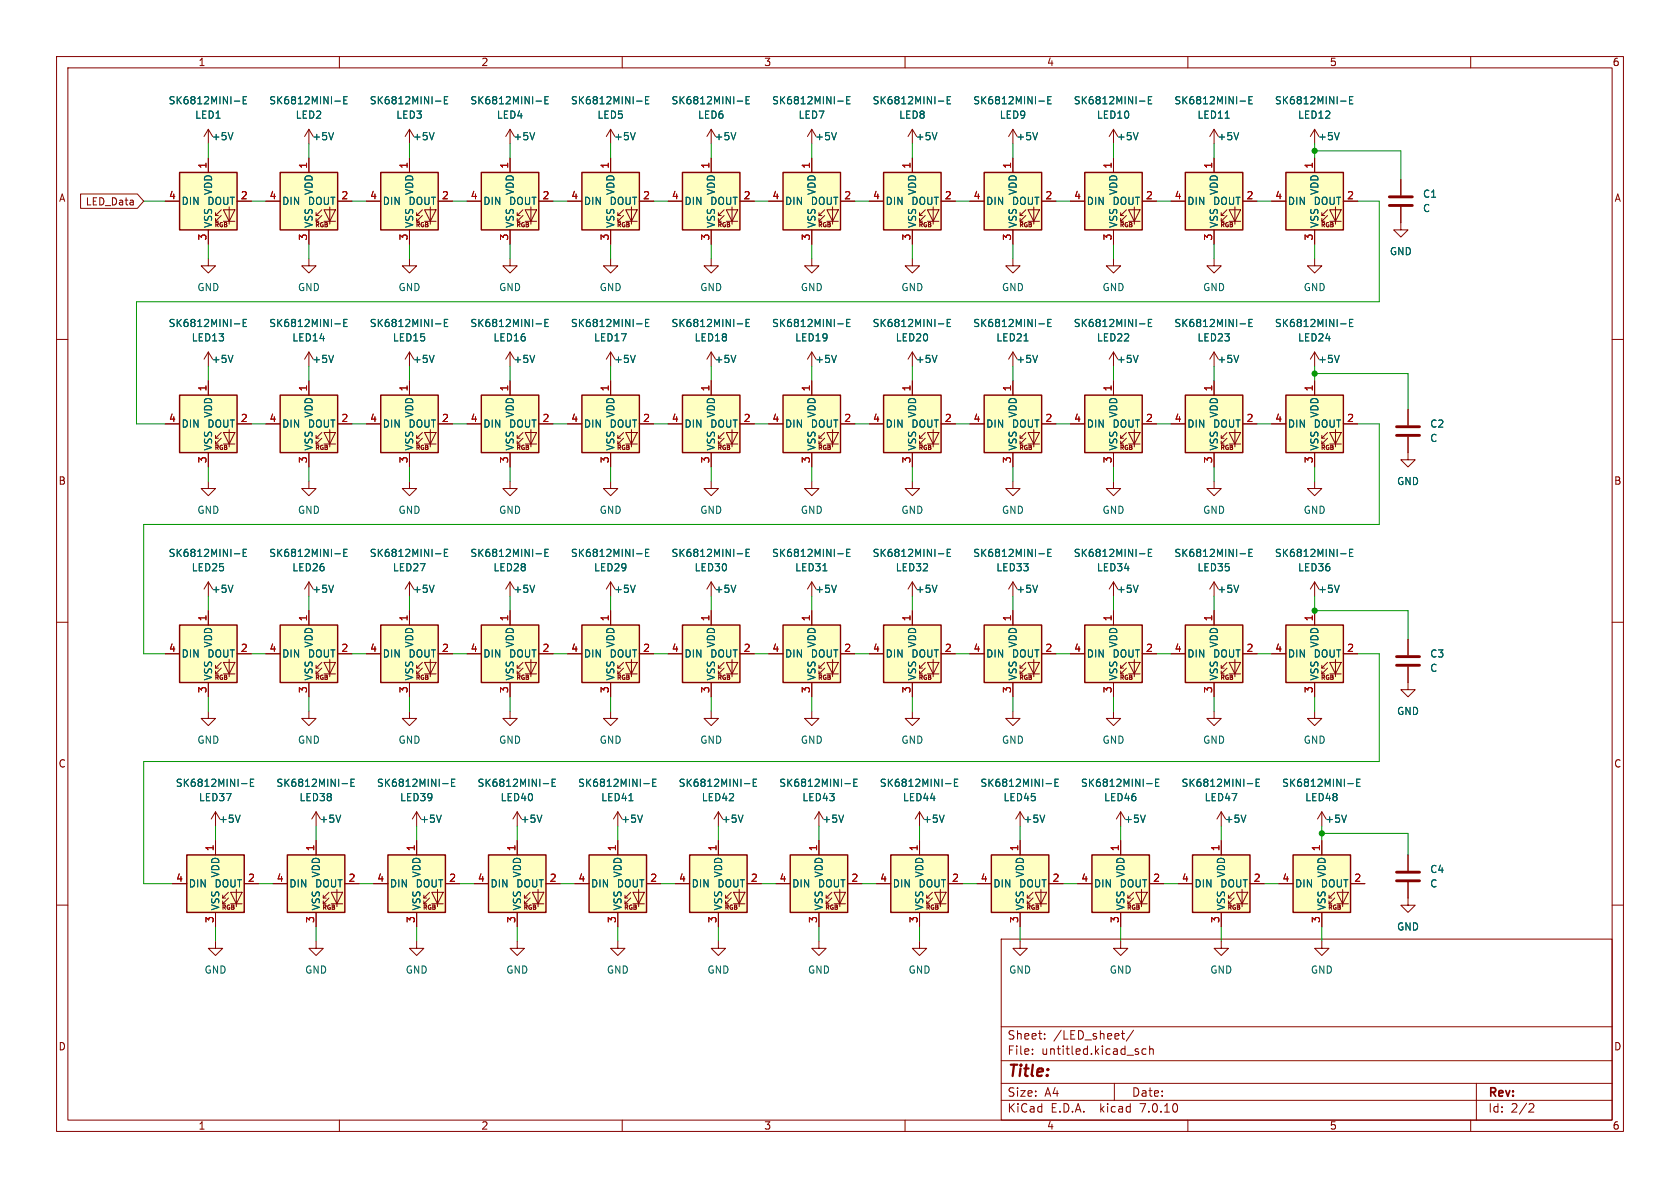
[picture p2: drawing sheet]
<svg xmlns="http://www.w3.org/2000/svg" width="297mm" height="210mm" viewBox="0 0 297 210" stroke-linecap="round" stroke-linejoin="round" font-family="sans-serif">
<defs><g id="words">
<text font-size="2.8" fill="#840000" x="178" y="190.9">Title:</text>
<g font-size="2.1" fill="#840000">
<text x="178" y="184">Sheet:</text>
<text x="186.2" y="184">/LED_sheet/</text>
<text x="178" y="186.7">File:</text>
<text x="184.1" y="186.7">untitled.kicad_sch</text>
<text x="178" y="196.9">KiCad</text>
<text x="178" y="194.1">Size:</text>
<text x="184.7" y="194.1">A4</text>
<text x="185.7" y="196.9">E.D.A.</text>
<text x="194.6" y="196.9">kicad</text>
<text x="200" y="194.1">Date:</text>
<text x="201.8" y="196.9">7.0.10</text>
<text x="263" y="194.3">Rev:</text>
<text x="263" y="196.9">Id:</text>
<text x="267.1" y="196.9">2/2</text>
</g>
<g font-size="1.8" fill="#840000">
<text x="35" y="11.9">1</text>
<text x="85" y="11.9">2</text>
<text x="135" y="11.9">3</text>
<text x="185" y="11.9">4</text>
<text x="235" y="11.9">5</text>
<text x="285" y="11.9">6</text>
<text x="10.3" y="35.9">A</text>
<text x="285.3" y="35.9">A</text>
<text x="15.1" y="36.5">LED_Data</text>
<text x="10.3" y="85.9">B</text>
<text x="285.3" y="85.9">B</text>
<text x="10.3" y="135.9">C</text>
<text x="285.3" y="135.9">C</text>
<text x="10.3" y="185.9">D</text>
<text x="285.3" y="185.9">D</text>
<text x="35" y="199.9">1</text>
<text x="85" y="199.9">2</text>
<text x="135" y="199.9">3</text>
<text x="185" y="199.9">4</text>
<text x="235" y="199.9">5</text>
<text x="285" y="199.9">6</text>
</g>
<g font-size="1.8" fill="#006464">
<text x="29.7" y="18.6">SK6812MINI-E</text>
<text x="34.4" y="21.2">LED1</text>
<text x="47.5" y="18.6">SK6812MINI-E</text>
<text x="52.2" y="21.2">LED2</text>
<text x="65.3" y="18.6">SK6812MINI-E</text>
<text x="70" y="21.2">LED3</text>
<text x="83.1" y="18.6">SK6812MINI-E</text>
<text x="87.7" y="21.2">LED4</text>
<text x="100.8" y="18.6">SK6812MINI-E</text>
<text x="105.5" y="21.2">LED5</text>
<text x="118.6" y="18.6">SK6812MINI-E</text>
<text x="123.3" y="21.2">LED6</text>
<text x="136.4" y="18.6">SK6812MINI-E</text>
<text x="141.1" y="21.2">LED7</text>
<text x="154.2" y="18.6">SK6812MINI-E</text>
<text x="158.9" y="21.2">LED8</text>
<text x="172" y="18.6">SK6812MINI-E</text>
<text x="176.6" y="21.2">LED9</text>
<text x="189.7" y="18.6">SK6812MINI-E</text>
<text x="193.8" y="21.2">LED10</text>
<text x="207.5" y="18.6">SK6812MINI-E</text>
<text x="211.6" y="21.2">LED11</text>
<text x="225.3" y="18.6">SK6812MINI-E</text>
<text x="229.4" y="21.2">LED12</text>
<text x="37.3" y="25">+5V</text>
<text x="55.1" y="25">+5V</text>
<text x="72.9" y="25">+5V</text>
<text x="90.7" y="25">+5V</text>
<text x="108.5" y="25">+5V</text>
<text x="126.2" y="25">+5V</text>
<text x="144" y="25">+5V</text>
<text x="161.8" y="25">+5V</text>
<text x="179.6" y="25">+5V</text>
<text x="197.4" y="25">+5V</text>
<text x="215.1" y="25">+5V</text>
<text x="232.9" y="25">+5V</text>
<text x="37.7" y="34.6" transform="rotate(-90 37.7 34.6)">VDD</text>
<text x="55.5" y="34.6" transform="rotate(-90 55.5 34.6)">VDD</text>
<text x="73.3" y="34.6" transform="rotate(-90 73.3 34.6)">VDD</text>
<text x="91" y="34.6" transform="rotate(-90 91 34.6)">VDD</text>
<text x="108.8" y="34.6" transform="rotate(-90 108.8 34.6)">VDD</text>
<text x="126.6" y="34.6" transform="rotate(-90 126.6 34.6)">VDD</text>
<text x="144.4" y="34.6" transform="rotate(-90 144.4 34.6)">VDD</text>
<text x="162.2" y="34.6" transform="rotate(-90 162.2 34.6)">VDD</text>
<text x="179.9" y="34.6" transform="rotate(-90 179.9 34.6)">VDD</text>
<text x="197.7" y="34.6" transform="rotate(-90 197.7 34.6)">VDD</text>
<text x="215.5" y="34.6" transform="rotate(-90 215.5 34.6)">VDD</text>
<text x="233.3" y="34.6" transform="rotate(-90 233.3 34.6)">VDD</text>
<text x="251.5" y="35.2">C1</text>
<text x="32" y="36.4">DIN</text>
<text x="36.6" y="36.4">DOUT</text>
<text x="37.7" y="40.4" transform="rotate(-90 37.7 40.4)">VSS</text>
<text x="49.8" y="36.4">DIN</text>
<text x="54.3" y="36.4">DOUT</text>
<text x="55.5" y="40.4" transform="rotate(-90 55.5 40.4)">VSS</text>
<text x="67.6" y="36.4">DIN</text>
<text x="72.1" y="36.4">DOUT</text>
<text x="73.3" y="40.4" transform="rotate(-90 73.3 40.4)">VSS</text>
<text x="85.3" y="36.4">DIN</text>
<text x="89.9" y="36.4">DOUT</text>
<text x="91" y="40.4" transform="rotate(-90 91 40.4)">VSS</text>
<text x="103.1" y="36.4">DIN</text>
<text x="107.7" y="36.4">DOUT</text>
<text x="108.8" y="40.4" transform="rotate(-90 108.8 40.4)">VSS</text>
<text x="120.9" y="36.4">DIN</text>
<text x="125.5" y="36.4">DOUT</text>
<text x="126.6" y="40.4" transform="rotate(-90 126.6 40.4)">VSS</text>
<text x="138.7" y="36.4">DIN</text>
<text x="143.2" y="36.4">DOUT</text>
<text x="144.4" y="40.4" transform="rotate(-90 144.4 40.4)">VSS</text>
<text x="156.5" y="36.4">DIN</text>
<text x="161" y="36.4">DOUT</text>
<text x="162.2" y="40.4" transform="rotate(-90 162.2 40.4)">VSS</text>
<text x="174.2" y="36.4">DIN</text>
<text x="178.8" y="36.4">DOUT</text>
<text x="179.9" y="40.4" transform="rotate(-90 179.9 40.4)">VSS</text>
<text x="192" y="36.4">DIN</text>
<text x="196.6" y="36.4">DOUT</text>
<text x="197.7" y="40.4" transform="rotate(-90 197.7 40.4)">VSS</text>
<text x="209.8" y="36.4">DIN</text>
<text x="214.4" y="36.4">DOUT</text>
<text x="215.5" y="40.4" transform="rotate(-90 215.5 40.4)">VSS</text>
<text x="227.6" y="36.4">DIN</text>
<text x="232.1" y="36.4">DOUT</text>
<text x="233.3" y="40.4" transform="rotate(-90 233.3 40.4)">VSS</text>
<text x="251.5" y="37.7">C</text>
<text x="245.6" y="45.3">GND</text>
<text x="34.8" y="51.7">GND</text>
<text x="52.6" y="51.7">GND</text>
<text x="70.4" y="51.7">GND</text>
<text x="88.1" y="51.7">GND</text>
<text x="105.9" y="51.7">GND</text>
<text x="123.7" y="51.7">GND</text>
<text x="141.5" y="51.7">GND</text>
<text x="159.3" y="51.7">GND</text>
<text x="177" y="51.7">GND</text>
<text x="194.8" y="51.7">GND</text>
<text x="212.6" y="51.7">GND</text>
<text x="230.4" y="51.7">GND</text>
<text x="29.7" y="58">SK6812MINI-E</text>
<text x="47.5" y="58">SK6812MINI-E</text>
<text x="65.3" y="58">SK6812MINI-E</text>
<text x="83.1" y="58">SK6812MINI-E</text>
<text x="100.8" y="58">SK6812MINI-E</text>
<text x="118.6" y="58">SK6812MINI-E</text>
<text x="136.4" y="58">SK6812MINI-E</text>
<text x="154.2" y="58">SK6812MINI-E</text>
<text x="172" y="58">SK6812MINI-E</text>
<text x="189.7" y="58">SK6812MINI-E</text>
<text x="207.5" y="58">SK6812MINI-E</text>
<text x="225.3" y="58">SK6812MINI-E</text>
<text x="33.8" y="60.6">LED13</text>
<text x="37.3" y="64.4">+5V</text>
<text x="51.6" y="60.6">LED14</text>
<text x="55.1" y="64.4">+5V</text>
<text x="69.4" y="60.6">LED15</text>
<text x="72.9" y="64.4">+5V</text>
<text x="87.1" y="60.6">LED16</text>
<text x="90.7" y="64.4">+5V</text>
<text x="104.9" y="60.6">LED17</text>
<text x="108.5" y="64.4">+5V</text>
<text x="122.7" y="60.6">LED18</text>
<text x="126.2" y="64.4">+5V</text>
<text x="140.5" y="60.6">LED19</text>
<text x="144" y="64.4">+5V</text>
<text x="158.3" y="60.6">LED20</text>
<text x="161.8" y="64.4">+5V</text>
<text x="176" y="60.6">LED21</text>
<text x="179.6" y="64.4">+5V</text>
<text x="193.8" y="60.6">LED22</text>
<text x="197.4" y="64.4">+5V</text>
<text x="211.6" y="60.6">LED23</text>
<text x="215.1" y="64.4">+5V</text>
<text x="229.4" y="60.6">LED24</text>
<text x="232.9" y="64.4">+5V</text>
<text x="32" y="75.8">DIN</text>
<text x="36.6" y="75.8">DOUT</text>
<text x="37.7" y="73.9" transform="rotate(-90 37.7 73.9)">VDD</text>
<text x="49.8" y="75.8">DIN</text>
<text x="54.3" y="75.8">DOUT</text>
<text x="55.5" y="73.9" transform="rotate(-90 55.5 73.9)">VDD</text>
<text x="67.6" y="75.8">DIN</text>
<text x="72.1" y="75.8">DOUT</text>
<text x="73.3" y="73.9" transform="rotate(-90 73.3 73.9)">VDD</text>
<text x="85.3" y="75.8">DIN</text>
<text x="89.9" y="75.8">DOUT</text>
<text x="91" y="73.9" transform="rotate(-90 91 73.9)">VDD</text>
<text x="103.1" y="75.8">DIN</text>
<text x="107.7" y="75.8">DOUT</text>
<text x="108.8" y="73.9" transform="rotate(-90 108.8 73.9)">VDD</text>
<text x="120.9" y="75.8">DIN</text>
<text x="125.5" y="75.8">DOUT</text>
<text x="126.6" y="73.9" transform="rotate(-90 126.6 73.9)">VDD</text>
<text x="138.7" y="75.8">DIN</text>
<text x="143.2" y="75.8">DOUT</text>
<text x="144.4" y="73.9" transform="rotate(-90 144.4 73.9)">VDD</text>
<text x="156.5" y="75.8">DIN</text>
<text x="161" y="75.8">DOUT</text>
<text x="162.2" y="73.9" transform="rotate(-90 162.2 73.9)">VDD</text>
<text x="174.2" y="75.8">DIN</text>
<text x="178.8" y="75.8">DOUT</text>
<text x="179.9" y="73.9" transform="rotate(-90 179.9 73.9)">VDD</text>
<text x="192" y="75.8">DIN</text>
<text x="196.6" y="75.8">DOUT</text>
<text x="197.7" y="73.9" transform="rotate(-90 197.7 73.9)">VDD</text>
<text x="209.8" y="75.8">DIN</text>
<text x="214.4" y="75.8">DOUT</text>
<text x="215.5" y="73.9" transform="rotate(-90 215.5 73.9)">VDD</text>
<text x="227.6" y="75.8">DIN</text>
<text x="232.1" y="75.8">DOUT</text>
<text x="233.3" y="73.9" transform="rotate(-90 233.3 73.9)">VDD</text>
<text x="252.7" y="75.8">C2</text>
<text x="37.7" y="79.8" transform="rotate(-90 37.7 79.8)">VSS</text>
<text x="55.5" y="79.8" transform="rotate(-90 55.5 79.8)">VSS</text>
<text x="73.3" y="79.8" transform="rotate(-90 73.3 79.8)">VSS</text>
<text x="91" y="79.8" transform="rotate(-90 91 79.8)">VSS</text>
<text x="108.8" y="79.8" transform="rotate(-90 108.8 79.8)">VSS</text>
<text x="126.6" y="79.8" transform="rotate(-90 126.6 79.8)">VSS</text>
<text x="144.4" y="79.8" transform="rotate(-90 144.4 79.8)">VSS</text>
<text x="162.2" y="79.8" transform="rotate(-90 162.2 79.8)">VSS</text>
<text x="179.9" y="79.8" transform="rotate(-90 179.9 79.8)">VSS</text>
<text x="197.7" y="79.8" transform="rotate(-90 197.7 79.8)">VSS</text>
<text x="215.5" y="79.8" transform="rotate(-90 215.5 79.8)">VSS</text>
<text x="233.3" y="79.8" transform="rotate(-90 233.3 79.8)">VSS</text>
<text x="252.7" y="78.3">C</text>
<text x="246.9" y="86">GND</text>
<text x="34.8" y="91">GND</text>
<text x="52.6" y="91">GND</text>
<text x="70.4" y="91">GND</text>
<text x="88.1" y="91">GND</text>
<text x="105.9" y="91">GND</text>
<text x="123.7" y="91">GND</text>
<text x="141.5" y="91">GND</text>
<text x="159.3" y="91">GND</text>
<text x="177" y="91">GND</text>
<text x="194.8" y="91">GND</text>
<text x="212.6" y="91">GND</text>
<text x="230.4" y="91">GND</text>
<text x="29.7" y="98.7">SK6812MINI-E</text>
<text x="33.8" y="101.2">LED25</text>
<text x="47.5" y="98.7">SK6812MINI-E</text>
<text x="51.6" y="101.2">LED26</text>
<text x="65.3" y="98.7">SK6812MINI-E</text>
<text x="69.4" y="101.2">LED27</text>
<text x="83.1" y="98.7">SK6812MINI-E</text>
<text x="87.1" y="101.2">LED28</text>
<text x="100.8" y="98.7">SK6812MINI-E</text>
<text x="104.9" y="101.2">LED29</text>
<text x="118.6" y="98.7">SK6812MINI-E</text>
<text x="122.7" y="101.2">LED30</text>
<text x="136.4" y="98.7">SK6812MINI-E</text>
<text x="140.5" y="101.2">LED31</text>
<text x="154.2" y="98.7">SK6812MINI-E</text>
<text x="158.3" y="101.2">LED32</text>
<text x="172" y="98.7">SK6812MINI-E</text>
<text x="176" y="101.2">LED33</text>
<text x="189.7" y="98.7">SK6812MINI-E</text>
<text x="193.8" y="101.2">LED34</text>
<text x="207.5" y="98.7">SK6812MINI-E</text>
<text x="211.6" y="101.2">LED35</text>
<text x="225.3" y="98.7">SK6812MINI-E</text>
<text x="229.4" y="101.2">LED36</text>
<text x="37.3" y="105">+5V</text>
<text x="55.1" y="105">+5V</text>
<text x="72.9" y="105">+5V</text>
<text x="90.7" y="105">+5V</text>
<text x="108.5" y="105">+5V</text>
<text x="126.2" y="105">+5V</text>
<text x="144" y="105">+5V</text>
<text x="161.8" y="105">+5V</text>
<text x="179.6" y="105">+5V</text>
<text x="197.4" y="105">+5V</text>
<text x="215.1" y="105">+5V</text>
<text x="232.9" y="105">+5V</text>
<text x="32" y="116.4">DIN</text>
<text x="36.6" y="116.4">DOUT</text>
<text x="37.7" y="114.6" transform="rotate(-90 37.7 114.6)">VDD</text>
<text x="49.8" y="116.4">DIN</text>
<text x="54.3" y="116.4">DOUT</text>
<text x="55.5" y="114.6" transform="rotate(-90 55.5 114.6)">VDD</text>
<text x="67.6" y="116.4">DIN</text>
<text x="72.1" y="116.4">DOUT</text>
<text x="73.3" y="114.6" transform="rotate(-90 73.3 114.6)">VDD</text>
<text x="85.3" y="116.4">DIN</text>
<text x="89.9" y="116.4">DOUT</text>
<text x="91" y="114.6" transform="rotate(-90 91 114.6)">VDD</text>
<text x="103.1" y="116.4">DIN</text>
<text x="107.7" y="116.4">DOUT</text>
<text x="108.8" y="114.6" transform="rotate(-90 108.8 114.6)">VDD</text>
<text x="120.9" y="116.4">DIN</text>
<text x="125.5" y="116.4">DOUT</text>
<text x="126.6" y="114.6" transform="rotate(-90 126.6 114.6)">VDD</text>
<text x="138.7" y="116.4">DIN</text>
<text x="143.2" y="116.4">DOUT</text>
<text x="144.4" y="114.6" transform="rotate(-90 144.4 114.6)">VDD</text>
<text x="156.5" y="116.4">DIN</text>
<text x="161" y="116.4">DOUT</text>
<text x="162.2" y="114.6" transform="rotate(-90 162.2 114.6)">VDD</text>
<text x="174.2" y="116.4">DIN</text>
<text x="178.8" y="116.4">DOUT</text>
<text x="179.9" y="114.6" transform="rotate(-90 179.9 114.6)">VDD</text>
<text x="192" y="116.4">DIN</text>
<text x="196.6" y="116.4">DOUT</text>
<text x="197.7" y="114.6" transform="rotate(-90 197.7 114.6)">VDD</text>
<text x="209.8" y="116.4">DIN</text>
<text x="214.4" y="116.4">DOUT</text>
<text x="215.5" y="114.6" transform="rotate(-90 215.5 114.6)">VDD</text>
<text x="227.6" y="116.4">DIN</text>
<text x="232.1" y="116.4">DOUT</text>
<text x="233.3" y="114.6" transform="rotate(-90 233.3 114.6)">VDD</text>
<text x="252.7" y="116.4">C3</text>
<text x="252.7" y="119">C</text>
<text x="37.7" y="120.4" transform="rotate(-90 37.7 120.4)">VSS</text>
<text x="55.5" y="120.4" transform="rotate(-90 55.5 120.4)">VSS</text>
<text x="73.3" y="120.4" transform="rotate(-90 73.3 120.4)">VSS</text>
<text x="91" y="120.4" transform="rotate(-90 91 120.4)">VSS</text>
<text x="108.8" y="120.4" transform="rotate(-90 108.8 120.4)">VSS</text>
<text x="126.6" y="120.4" transform="rotate(-90 126.6 120.4)">VSS</text>
<text x="144.4" y="120.4" transform="rotate(-90 144.4 120.4)">VSS</text>
<text x="162.2" y="120.4" transform="rotate(-90 162.2 120.4)">VSS</text>
<text x="179.9" y="120.4" transform="rotate(-90 179.9 120.4)">VSS</text>
<text x="197.7" y="120.4" transform="rotate(-90 197.7 120.4)">VSS</text>
<text x="215.5" y="120.4" transform="rotate(-90 215.5 120.4)">VSS</text>
<text x="233.3" y="120.4" transform="rotate(-90 233.3 120.4)">VSS</text>
<text x="34.8" y="131.7">GND</text>
<text x="52.6" y="131.7">GND</text>
<text x="70.4" y="131.7">GND</text>
<text x="88.1" y="131.7">GND</text>
<text x="105.9" y="131.7">GND</text>
<text x="123.7" y="131.7">GND</text>
<text x="141.5" y="131.7">GND</text>
<text x="159.3" y="131.7">GND</text>
<text x="177" y="131.7">GND</text>
<text x="194.8" y="131.7">GND</text>
<text x="212.6" y="131.7">GND</text>
<text x="230.4" y="131.7">GND</text>
<text x="246.9" y="126.6">GND</text>
<text x="31" y="139.3">SK6812MINI-E</text>
<text x="35.1" y="141.8">LED37</text>
<text x="48.8" y="139.3">SK6812MINI-E</text>
<text x="52.8" y="141.8">LED38</text>
<text x="66.5" y="139.3">SK6812MINI-E</text>
<text x="70.6" y="141.8">LED39</text>
<text x="84.3" y="139.3">SK6812MINI-E</text>
<text x="88.4" y="141.8">LED40</text>
<text x="102.1" y="139.3">SK6812MINI-E</text>
<text x="106.2" y="141.8">LED41</text>
<text x="119.9" y="139.3">SK6812MINI-E</text>
<text x="124" y="141.8">LED42</text>
<text x="137.7" y="139.3">SK6812MINI-E</text>
<text x="141.7" y="141.8">LED43</text>
<text x="155.4" y="139.3">SK6812MINI-E</text>
<text x="159.5" y="141.8">LED44</text>
<text x="173.2" y="139.3">SK6812MINI-E</text>
<text x="177.3" y="141.8">LED45</text>
<text x="191" y="139.3">SK6812MINI-E</text>
<text x="195.1" y="141.8">LED46</text>
<text x="208.8" y="139.3">SK6812MINI-E</text>
<text x="212.9" y="141.8">LED47</text>
<text x="226.6" y="139.3">SK6812MINI-E</text>
<text x="230.6" y="141.8">LED48</text>
<text x="38.6" y="145.6">+5V</text>
<text x="56.4" y="145.6">+5V</text>
<text x="74.2" y="145.6">+5V</text>
<text x="91.9" y="145.6">+5V</text>
<text x="109.7" y="145.6">+5V</text>
<text x="127.5" y="145.6">+5V</text>
<text x="145.3" y="145.6">+5V</text>
<text x="163.1" y="145.6">+5V</text>
<text x="180.8" y="145.6">+5V</text>
<text x="198.6" y="145.6">+5V</text>
<text x="216.4" y="145.6">+5V</text>
<text x="234.2" y="145.6">+5V</text>
<text x="39" y="155.2" transform="rotate(-90 39 155.2)">VDD</text>
<text x="56.7" y="155.2" transform="rotate(-90 56.7 155.2)">VDD</text>
<text x="74.5" y="155.2" transform="rotate(-90 74.5 155.2)">VDD</text>
<text x="92.3" y="155.2" transform="rotate(-90 92.3 155.2)">VDD</text>
<text x="110.1" y="155.2" transform="rotate(-90 110.1 155.2)">VDD</text>
<text x="127.9" y="155.2" transform="rotate(-90 127.9 155.2)">VDD</text>
<text x="145.6" y="155.2" transform="rotate(-90 145.6 155.2)">VDD</text>
<text x="163.4" y="155.2" transform="rotate(-90 163.4 155.2)">VDD</text>
<text x="181.2" y="155.2" transform="rotate(-90 181.2 155.2)">VDD</text>
<text x="199" y="155.2" transform="rotate(-90 199 155.2)">VDD</text>
<text x="216.8" y="155.2" transform="rotate(-90 216.8 155.2)">VDD</text>
<text x="234.5" y="155.2" transform="rotate(-90 234.5 155.2)">VDD</text>
<text x="252.7" y="154.5">C4</text>
<text x="33.3" y="157.1">DIN</text>
<text x="37.8" y="157.1">DOUT</text>
<text x="39" y="161" transform="rotate(-90 39 161)">VSS</text>
<text x="51.1" y="157.1">DIN</text>
<text x="55.6" y="157.1">DOUT</text>
<text x="56.7" y="161" transform="rotate(-90 56.7 161)">VSS</text>
<text x="68.8" y="157.1">DIN</text>
<text x="73.4" y="157.1">DOUT</text>
<text x="74.5" y="161" transform="rotate(-90 74.5 161)">VSS</text>
<text x="86.6" y="157.1">DIN</text>
<text x="91.2" y="157.1">DOUT</text>
<text x="92.3" y="161" transform="rotate(-90 92.3 161)">VSS</text>
<text x="104.4" y="157.1">DIN</text>
<text x="108.9" y="157.1">DOUT</text>
<text x="110.1" y="161" transform="rotate(-90 110.1 161)">VSS</text>
<text x="122.2" y="157.1">DIN</text>
<text x="126.7" y="157.1">DOUT</text>
<text x="127.9" y="161" transform="rotate(-90 127.9 161)">VSS</text>
<text x="140" y="157.1">DIN</text>
<text x="144.5" y="157.1">DOUT</text>
<text x="145.6" y="161" transform="rotate(-90 145.6 161)">VSS</text>
<text x="157.7" y="157.1">DIN</text>
<text x="162.3" y="157.1">DOUT</text>
<text x="163.4" y="161" transform="rotate(-90 163.4 161)">VSS</text>
<text x="175.5" y="157.1">DIN</text>
<text x="180.1" y="157.1">DOUT</text>
<text x="181.2" y="161" transform="rotate(-90 181.2 161)">VSS</text>
<text x="193.3" y="157.1">DIN</text>
<text x="197.8" y="157.1">DOUT</text>
<text x="199" y="161" transform="rotate(-90 199 161)">VSS</text>
<text x="211.1" y="157.1">DIN</text>
<text x="215.6" y="157.1">DOUT</text>
<text x="216.8" y="161" transform="rotate(-90 216.8 161)">VSS</text>
<text x="228.9" y="157.1">DIN</text>
<text x="233.4" y="157.1">DOUT</text>
<text x="234.5" y="161" transform="rotate(-90 234.5 161)">VSS</text>
<text x="252.7" y="157.1">C</text>
<text x="246.9" y="164.7">GND</text>
<text x="36.1" y="172.3">GND</text>
<text x="53.8" y="172.3">GND</text>
<text x="71.6" y="172.3">GND</text>
<text x="89.4" y="172.3">GND</text>
<text x="107.2" y="172.3">GND</text>
<text x="125" y="172.3">GND</text>
<text x="142.7" y="172.3">GND</text>
<text x="160.5" y="172.3">GND</text>
<text x="178.3" y="172.3">GND</text>
<text x="196.1" y="172.3">GND</text>
<text x="213.9" y="172.3">GND</text>
<text x="231.6" y="172.3">GND</text>
</g>
<g font-size="1.8" fill="#a90000">
<text x="36.6" y="29.9" transform="rotate(-90 36.6 29.9)">1</text>
<text x="54.4" y="29.9" transform="rotate(-90 54.4 29.9)">1</text>
<text x="72.1" y="29.9" transform="rotate(-90 72.1 29.9)">1</text>
<text x="89.9" y="29.9" transform="rotate(-90 89.9 29.9)">1</text>
<text x="107.7" y="29.9" transform="rotate(-90 107.7 29.9)">1</text>
<text x="125.5" y="29.9" transform="rotate(-90 125.5 29.9)">1</text>
<text x="143.3" y="29.9" transform="rotate(-90 143.3 29.9)">1</text>
<text x="161" y="29.9" transform="rotate(-90 161 29.9)">1</text>
<text x="178.8" y="29.9" transform="rotate(-90 178.8 29.9)">1</text>
<text x="196.6" y="29.9" transform="rotate(-90 196.6 29.9)">1</text>
<text x="214.4" y="29.9" transform="rotate(-90 214.4 29.9)">1</text>
<text x="232.2" y="29.9" transform="rotate(-90 232.2 29.9)">1</text>
<text x="29.8" y="35.3">4</text>
<text x="42.5" y="35.3">2</text>
<text x="47.6" y="35.3">4</text>
<text x="60.3" y="35.3">2</text>
<text x="65.3" y="35.3">4</text>
<text x="78" y="35.3">2</text>
<text x="83.1" y="35.3">4</text>
<text x="95.8" y="35.3">2</text>
<text x="100.9" y="35.3">4</text>
<text x="113.6" y="35.3">2</text>
<text x="118.7" y="35.3">4</text>
<text x="131.4" y="35.3">2</text>
<text x="136.5" y="35.3">4</text>
<text x="149.2" y="35.3">2</text>
<text x="154.2" y="35.3">4</text>
<text x="166.9" y="35.3">2</text>
<text x="172" y="35.3">4</text>
<text x="184.7" y="35.3">2</text>
<text x="189.8" y="35.3">4</text>
<text x="202.5" y="35.3">2</text>
<text x="207.6" y="35.3">4</text>
<text x="220.3" y="35.3">2</text>
<text x="225.4" y="35.3">4</text>
<text x="238.1" y="35.3">2</text>
<text x="36.6" y="42.6" transform="rotate(-90 36.6 42.6)">3</text>
<text x="54.4" y="42.6" transform="rotate(-90 54.4 42.6)">3</text>
<text x="72.1" y="42.6" transform="rotate(-90 72.1 42.6)">3</text>
<text x="89.9" y="42.6" transform="rotate(-90 89.9 42.6)">3</text>
<text x="107.7" y="42.6" transform="rotate(-90 107.7 42.6)">3</text>
<text x="125.5" y="42.6" transform="rotate(-90 125.5 42.6)">3</text>
<text x="143.3" y="42.6" transform="rotate(-90 143.3 42.6)">3</text>
<text x="161" y="42.6" transform="rotate(-90 161 42.6)">3</text>
<text x="178.8" y="42.6" transform="rotate(-90 178.8 42.6)">3</text>
<text x="196.6" y="42.6" transform="rotate(-90 196.6 42.6)">3</text>
<text x="214.4" y="42.6" transform="rotate(-90 214.4 42.6)">3</text>
<text x="232.2" y="42.6" transform="rotate(-90 232.2 42.6)">3</text>
<text x="36.6" y="69.3" transform="rotate(-90 36.6 69.3)">1</text>
<text x="54.4" y="69.3" transform="rotate(-90 54.4 69.3)">1</text>
<text x="72.1" y="69.3" transform="rotate(-90 72.1 69.3)">1</text>
<text x="89.9" y="69.3" transform="rotate(-90 89.9 69.3)">1</text>
<text x="107.7" y="69.3" transform="rotate(-90 107.7 69.3)">1</text>
<text x="125.5" y="69.3" transform="rotate(-90 125.5 69.3)">1</text>
<text x="143.3" y="69.3" transform="rotate(-90 143.3 69.3)">1</text>
<text x="161" y="69.3" transform="rotate(-90 161 69.3)">1</text>
<text x="178.8" y="69.3" transform="rotate(-90 178.8 69.3)">1</text>
<text x="196.6" y="69.3" transform="rotate(-90 196.6 69.3)">1</text>
<text x="214.4" y="69.3" transform="rotate(-90 214.4 69.3)">1</text>
<text x="232.2" y="69.3" transform="rotate(-90 232.2 69.3)">1</text>
<text x="29.8" y="74.7">4</text>
<text x="42.5" y="74.7">2</text>
<text x="47.6" y="74.7">4</text>
<text x="60.3" y="74.7">2</text>
<text x="65.3" y="74.7">4</text>
<text x="78" y="74.7">2</text>
<text x="83.1" y="74.7">4</text>
<text x="95.8" y="74.7">2</text>
<text x="100.9" y="74.7">4</text>
<text x="113.6" y="74.7">2</text>
<text x="118.7" y="74.7">4</text>
<text x="131.4" y="74.7">2</text>
<text x="136.5" y="74.7">4</text>
<text x="149.2" y="74.7">2</text>
<text x="154.2" y="74.7">4</text>
<text x="166.9" y="74.7">2</text>
<text x="172" y="74.7">4</text>
<text x="184.7" y="74.7">2</text>
<text x="189.8" y="74.7">4</text>
<text x="202.5" y="74.7">2</text>
<text x="207.6" y="74.7">4</text>
<text x="220.3" y="74.7">2</text>
<text x="225.4" y="74.7">4</text>
<text x="238.1" y="74.7">2</text>
<text x="36.6" y="82" transform="rotate(-90 36.6 82)">3</text>
<text x="54.4" y="82" transform="rotate(-90 54.4 82)">3</text>
<text x="72.1" y="82" transform="rotate(-90 72.1 82)">3</text>
<text x="89.9" y="82" transform="rotate(-90 89.9 82)">3</text>
<text x="107.7" y="82" transform="rotate(-90 107.7 82)">3</text>
<text x="125.5" y="82" transform="rotate(-90 125.5 82)">3</text>
<text x="143.3" y="82" transform="rotate(-90 143.3 82)">3</text>
<text x="161" y="82" transform="rotate(-90 161 82)">3</text>
<text x="178.8" y="82" transform="rotate(-90 178.8 82)">3</text>
<text x="196.6" y="82" transform="rotate(-90 196.6 82)">3</text>
<text x="214.4" y="82" transform="rotate(-90 214.4 82)">3</text>
<text x="232.2" y="82" transform="rotate(-90 232.2 82)">3</text>
<text x="36.6" y="109.9" transform="rotate(-90 36.6 109.9)">1</text>
<text x="54.4" y="109.9" transform="rotate(-90 54.4 109.9)">1</text>
<text x="72.1" y="109.9" transform="rotate(-90 72.1 109.9)">1</text>
<text x="89.9" y="109.9" transform="rotate(-90 89.9 109.9)">1</text>
<text x="107.7" y="109.9" transform="rotate(-90 107.7 109.9)">1</text>
<text x="125.5" y="109.9" transform="rotate(-90 125.5 109.9)">1</text>
<text x="143.3" y="109.9" transform="rotate(-90 143.3 109.9)">1</text>
<text x="161" y="109.9" transform="rotate(-90 161 109.9)">1</text>
<text x="178.8" y="109.9" transform="rotate(-90 178.8 109.9)">1</text>
<text x="196.6" y="109.9" transform="rotate(-90 196.6 109.9)">1</text>
<text x="214.4" y="109.9" transform="rotate(-90 214.4 109.9)">1</text>
<text x="232.2" y="109.9" transform="rotate(-90 232.2 109.9)">1</text>
<text x="29.8" y="115.3">4</text>
<text x="42.5" y="115.3">2</text>
<text x="47.6" y="115.3">4</text>
<text x="60.3" y="115.3">2</text>
<text x="65.3" y="115.3">4</text>
<text x="78" y="115.3">2</text>
<text x="83.1" y="115.3">4</text>
<text x="95.8" y="115.3">2</text>
<text x="100.9" y="115.3">4</text>
<text x="113.6" y="115.3">2</text>
<text x="118.7" y="115.3">4</text>
<text x="131.4" y="115.3">2</text>
<text x="136.5" y="115.3">4</text>
<text x="149.2" y="115.3">2</text>
<text x="154.2" y="115.3">4</text>
<text x="166.9" y="115.3">2</text>
<text x="172" y="115.3">4</text>
<text x="184.7" y="115.3">2</text>
<text x="189.8" y="115.3">4</text>
<text x="202.5" y="115.3">2</text>
<text x="207.6" y="115.3">4</text>
<text x="220.3" y="115.3">2</text>
<text x="225.4" y="115.3">4</text>
<text x="238.1" y="115.3">2</text>
<text x="36.6" y="122.6" transform="rotate(-90 36.6 122.6)">3</text>
<text x="54.4" y="122.6" transform="rotate(-90 54.4 122.6)">3</text>
<text x="72.1" y="122.6" transform="rotate(-90 72.1 122.6)">3</text>
<text x="89.9" y="122.6" transform="rotate(-90 89.9 122.6)">3</text>
<text x="107.7" y="122.6" transform="rotate(-90 107.7 122.6)">3</text>
<text x="125.5" y="122.6" transform="rotate(-90 125.5 122.6)">3</text>
<text x="143.3" y="122.6" transform="rotate(-90 143.3 122.6)">3</text>
<text x="161" y="122.6" transform="rotate(-90 161 122.6)">3</text>
<text x="178.8" y="122.6" transform="rotate(-90 178.8 122.6)">3</text>
<text x="196.6" y="122.6" transform="rotate(-90 196.6 122.6)">3</text>
<text x="214.4" y="122.6" transform="rotate(-90 214.4 122.6)">3</text>
<text x="232.2" y="122.6" transform="rotate(-90 232.2 122.6)">3</text>
<text x="31" y="156">4</text>
<text x="37.8" y="150.6" transform="rotate(-90 37.8 150.6)">1</text>
<text x="43.7" y="156">2</text>
<text x="48.8" y="156">4</text>
<text x="55.6" y="150.6" transform="rotate(-90 55.6 150.6)">1</text>
<text x="61.5" y="156">2</text>
<text x="66.6" y="156">4</text>
<text x="73.4" y="150.6" transform="rotate(-90 73.4 150.6)">1</text>
<text x="79.3" y="156">2</text>
<text x="84.4" y="156">4</text>
<text x="91.2" y="150.6" transform="rotate(-90 91.2 150.6)">1</text>
<text x="97.1" y="156">2</text>
<text x="102.2" y="156">4</text>
<text x="109" y="150.6" transform="rotate(-90 109 150.6)">1</text>
<text x="114.9" y="156">2</text>
<text x="119.9" y="156">4</text>
<text x="126.7" y="150.6" transform="rotate(-90 126.7 150.6)">1</text>
<text x="132.6" y="156">2</text>
<text x="137.7" y="156">4</text>
<text x="144.5" y="150.6" transform="rotate(-90 144.5 150.6)">1</text>
<text x="150.4" y="156">2</text>
<text x="155.5" y="156">4</text>
<text x="162.3" y="150.6" transform="rotate(-90 162.3 150.6)">1</text>
<text x="168.2" y="156">2</text>
<text x="173.3" y="156">4</text>
<text x="180.1" y="150.6" transform="rotate(-90 180.1 150.6)">1</text>
<text x="186" y="156">2</text>
<text x="191.1" y="156">4</text>
<text x="197.9" y="150.6" transform="rotate(-90 197.9 150.6)">1</text>
<text x="203.8" y="156">2</text>
<text x="208.8" y="156">4</text>
<text x="215.6" y="150.6" transform="rotate(-90 215.6 150.6)">1</text>
<text x="221.5" y="156">2</text>
<text x="226.6" y="156">4</text>
<text x="233.4" y="150.6" transform="rotate(-90 233.4 150.6)">1</text>
<text x="239.3" y="156">2</text>
<text x="37.8" y="163.3" transform="rotate(-90 37.8 163.3)">3</text>
<text x="55.6" y="163.3" transform="rotate(-90 55.6 163.3)">3</text>
<text x="73.4" y="163.3" transform="rotate(-90 73.4 163.3)">3</text>
<text x="91.2" y="163.3" transform="rotate(-90 91.2 163.3)">3</text>
<text x="109" y="163.3" transform="rotate(-90 109 163.3)">3</text>
<text x="126.7" y="163.3" transform="rotate(-90 126.7 163.3)">3</text>
<text x="144.5" y="163.3" transform="rotate(-90 144.5 163.3)">3</text>
<text x="162.3" y="163.3" transform="rotate(-90 162.3 163.3)">3</text>
<text x="180.1" y="163.3" transform="rotate(-90 180.1 163.3)">3</text>
<text x="197.9" y="163.3" transform="rotate(-90 197.9 163.3)">3</text>
<text x="215.6" y="163.3" transform="rotate(-90 215.6 163.3)">3</text>
<text x="233.4" y="163.3" transform="rotate(-90 233.4 163.3)">3</text>
</g>
<g font-size="1.1" fill="#840000">
<text x="37.8" y="40.4">RGB</text>
<text x="55.6" y="40.4">RGB</text>
<text x="73.4" y="40.4">RGB</text>
<text x="91.2" y="40.4">RGB</text>
<text x="108.9" y="40.4">RGB</text>
<text x="126.7" y="40.4">RGB</text>
<text x="144.5" y="40.4">RGB</text>
<text x="162.3" y="40.4">RGB</text>
<text x="180.1" y="40.4">RGB</text>
<text x="197.8" y="40.4">RGB</text>
<text x="215.6" y="40.4">RGB</text>
<text x="233.4" y="40.4">RGB</text>
<text x="37.8" y="79.7">RGB</text>
<text x="55.6" y="79.7">RGB</text>
<text x="73.4" y="79.7">RGB</text>
<text x="91.2" y="79.7">RGB</text>
<text x="108.9" y="79.7">RGB</text>
<text x="126.7" y="79.7">RGB</text>
<text x="144.5" y="79.7">RGB</text>
<text x="162.3" y="79.7">RGB</text>
<text x="180.1" y="79.7">RGB</text>
<text x="197.8" y="79.7">RGB</text>
<text x="215.6" y="79.7">RGB</text>
<text x="233.4" y="79.7">RGB</text>
<text x="37.8" y="120.4">RGB</text>
<text x="55.6" y="120.4">RGB</text>
<text x="73.4" y="120.4">RGB</text>
<text x="91.2" y="120.4">RGB</text>
<text x="108.9" y="120.4">RGB</text>
<text x="126.7" y="120.4">RGB</text>
<text x="144.5" y="120.4">RGB</text>
<text x="162.3" y="120.4">RGB</text>
<text x="180.1" y="120.4">RGB</text>
<text x="197.8" y="120.4">RGB</text>
<text x="215.6" y="120.4">RGB</text>
<text x="233.4" y="120.4">RGB</text>
<text x="39.1" y="161">RGB</text>
<text x="56.9" y="161">RGB</text>
<text x="74.7" y="161">RGB</text>
<text x="92.4" y="161">RGB</text>
<text x="110.2" y="161">RGB</text>
<text x="128" y="161">RGB</text>
<text x="145.8" y="161">RGB</text>
<text x="163.6" y="161">RGB</text>
<text x="181.3" y="161">RGB</text>
<text x="199.1" y="161">RGB</text>
<text x="216.9" y="161">RGB</text>
<text x="234.7" y="161">RGB</text>
</g>
</g></defs>
<g fill="none" stroke="#840000" stroke-width=".18">
<path d="M10 10h277v190h-277zM12 12h273v186h-273zM60 10v2M110 10v2M160 10v2M210 10v2M260 10v2M14.2 34.3h10.1l1.1 1.3-1.1 1.2h-10.1zM29.2 35.6h2.5M36.8 22.9v2.5M36.8 27.9v2.6M36.8 22.9l-.7 1.2"/>
<path d="M36.8 22.9l.8 1.2M38.1 39.1h.5M38.1 38.1h.5M39.1 38.1l-1 1v-.5M39.1 37.1l-1 1v-.5M39.5 37.1h2l-1 2zM39.5 39.1h2M40.5 36.6v3M41.9 35.6h2.5M47 35.6h2.5M54.6 22.9v2.5M54.6 27.9v2.6"/>
<path d="M54.6 22.9l-.8 1.2M54.6 22.9l.8 1.2M55.9 39.1h.5M55.9 38.1h.5M56.9 38.1l-1 1v-.5M56.9 37.1l-1 1v-.5M57.3 37.1h2l-1 2zM57.3 39.1h2M58.3 36.6v3M59.7 35.6h2.5M64.8 35.6h2.5M72.4 22.9v2.5"/>
<path d="M72.4 27.9v2.6M72.4 22.9l-.8 1.2M72.4 22.9l.8 1.2M73.7 39.1h.5M73.7 38.1h.5M74.7 38.1l-1 1v-.5M74.7 37.1l-1 1v-.5M75.1 37.1h2l-1 2zM75.1 39.1h2M76.1 36.6v3M77.5 35.6h2.5M82.5 35.6h2.6"/>
<path d="M90.2 22.9v2.5M90.2 27.9v2.6M90.2 22.9l-.8 1.2M90.2 22.9l.7 1.2M91.4 39.1h.5M91.4 38.1h.5M92.5 38.1l-1.1 1v-.5M92.5 37.1l-1.1 1v-.5M92.8 37.1h2.1l-1 2zM92.8 39.1h2.1M93.9 36.6v3M95.2 35.6h2.6"/>
<path d="M100.3 35.6h2.6M107.9 22.9v2.5M107.9 27.9v2.6M107.9 22.9l-.7 1.2M107.9 22.9l.8 1.2M109.2 39.1h.5M109.2 38.1h.5M110.2 38.1l-1 1v-.5M110.2 37.1l-1 1v-.5M110.6 37.1h2l-1 2zM110.6 39.1h2M111.6 36.6v3"/>
<path d="M113 35.6h2.6M118.1 35.6h2.5M125.7 22.9v2.5M125.7 27.9v2.6M125.7 22.9l-.7 1.2M125.7 22.9l.8 1.2M127 39.1h.5M127 38.1h.5M128 38.1l-1 1v-.5M128 37.1l-1 1v-.5M128.4 37.1h2l-1 2zM128.4 39.1h2"/>
<path d="M129.4 36.6v3M130.8 35.6h2.5M135.9 35.6h2.5M143.5 22.9v2.5M143.5 27.9v2.6M143.5 22.9l-.8 1.2M143.5 22.9l.8 1.2M144.8 39.1h.5M144.8 38.1h.5M145.8 38.1l-1 1v-.5M145.8 37.1l-1 1v-.5M146.2 37.1h2l-1 2z"/>
<path d="M146.2 39.1h2M147.2 36.6v3M148.6 35.6h2.5M153.7 35.6h2.5M161.3 22.9v2.5M161.3 27.9v2.6M161.3 22.9l-.8 1.2M161.3 22.9l.8 1.2M162.6 39.1h.5M162.6 38.1h.5M163.6 38.1l-1 1v-.5M163.6 37.1l-1 1v-.5"/>
<path d="M164 37.1h2l-1 2zM164 39.1h2M165 36.6v3M166.4 35.6h2.5M171.4 35.6h2.6M179.1 22.9v2.5M179.1 27.9v2.6M179.1 22.9l-.8 1.2M179.1 22.9l.7 1.2M180.3 39.1h.5M180.3 38.1h.5M181.4 38.1l-1.1 1v-.5"/>
<path d="M181.4 37.1l-1.1 1v-.5M181.7 37.1h2.1l-1 2zM181.7 39.1h2.1M182.8 36.6v3M184.1 35.6h2.6M189.2 35.6h2.6M196.8 22.9v2.5M196.8 27.9v2.6M196.8 22.9l-.7 1.2M196.8 22.9l.8 1.2M198.1 39.1h.5M198.1 38.1h.5"/>
<path d="M199.1 38.1l-1 1v-.5M199.1 37.1l-1 1v-.5M199.5 37.1h2l-1 2zM199.5 39.1h2M200.5 36.6v3M201.9 35.6h2.6M207 35.6h2.5M214.6 22.9v2.5M214.6 27.9v2.6M214.6 22.9l-.7 1.2M214.6 22.9l.8 1.2M215.9 39.1h.5"/>
<path d="M215.9 38.1h.5M216.9 38.1l-1 1v-.5M216.9 37.1l-1 1v-.5M217.3 37.1h2l-1 2zM217.3 39.1h2M218.3 36.6v3M219.7 35.6h2.5M224.8 35.6h2.5M232.4 22.9v2.5M232.4 27.9v2.6M232.4 22.9l-.8 1.2M232.4 22.9l.8 1.2"/>
<path d="M233.7 39.1h.5M233.7 38.1h.5M234.7 38.1l-1 1v-.5M234.7 37.1l-1 1v-.5M235.1 37.1h2l-1 2zM235.1 39.1h2M236.1 36.6v3M237.5 35.6h2.5M247.6 36.6v4h1.3l-1.3 1.3-1.2-1.3h1.2M247.6 31.8v2.7M10 60h2M36.8 45.7v1.3h1.3l-1.3 1.3-1.2-1.3h1.2"/>
<path d="M36.8 40.6v2.6M54.6 45.7v1.3h1.3l-1.3 1.3-1.3-1.3h1.3M54.6 40.6v2.6M72.4 45.7v1.3h1.3l-1.3 1.3-1.3-1.3h1.3M72.4 40.6v2.6M90.2 45.7v1.3h1.2l-1.2 1.3-1.3-1.3h1.3M90.2 40.6v2.6M107.9 45.7v1.3h1.3l-1.3 1.3-1.2-1.3h1.2M107.9 40.6v2.6M125.7 45.7v1.3h1.3l-1.3 1.3-1.2-1.3h1.2M125.7 40.6v2.6M143.5 45.7v1.3h1.3l-1.3 1.3-1.3-1.3h1.3"/>
<path d="M143.5 40.6v2.6M161.3 45.7v1.3h1.3l-1.3 1.3-1.3-1.3h1.3M161.3 40.6v2.6M179.1 45.7v1.3h1.2l-1.2 1.3-1.3-1.3h1.3M179.1 40.6v2.6M196.8 45.7v1.3h1.3l-1.3 1.3-1.2-1.3h1.2M196.8 40.6v2.6M214.6 45.7v1.3h1.3l-1.3 1.3-1.2-1.3h1.2M214.6 40.6v2.6M232.4 45.7v1.3h1.3l-1.3 1.3-1.3-1.3h1.3M232.4 40.6v2.6M285 60h2"/>
<path d="M29.2 74.9h2.5M36.8 62.2v2.6M36.8 67.3v2.6M36.8 62.2l-.7 1.3M36.8 62.2l.8 1.3M38.1 78.5h.5M38.1 77.5h.5M39.1 77.5l-1 1v-.5M39.1 76.5l-1 1v-.5M39.5 76.5h2l-1 2zM39.5 78.5h2M40.5 75.9v3.1"/>
<path d="M41.9 74.9h2.5M47 74.9h2.5M54.6 62.2v2.6M54.6 67.3v2.6M54.6 62.2l-.8 1.3M54.6 62.2l.8 1.3M55.9 78.5h.5M55.9 77.5h.5M56.9 77.5l-1 1v-.5M56.9 76.5l-1 1v-.5M57.3 76.5h2l-1 2zM57.3 78.5h2"/>
<path d="M58.3 75.9v3.1M59.7 74.9h2.5M64.8 74.9h2.5M72.4 62.2l-.8 1.3M72.4 62.2v2.6M72.4 67.3v2.6M72.4 62.2l.8 1.3M73.7 78.5h.5M73.7 77.5h.5M74.7 77.5l-1 1v-.5M74.7 76.5l-1 1v-.5M75.1 76.5h2l-1 2z"/>
<path d="M75.1 78.5h2M76.1 75.9v3.1M77.5 74.9h2.5M82.5 74.9h2.6M90.2 62.2l-.8 1.3M90.2 62.2v2.6M90.2 67.3v2.6M90.2 62.2l.7 1.3M91.4 78.5h.5M91.4 77.5h.5M92.5 77.5l-1.1 1v-.5M92.5 76.5l-1.1 1v-.5"/>
<path d="M92.8 76.5h2.1l-1 2zM92.8 78.5h2.1M93.9 75.9v3.1M95.2 74.9h2.6M100.3 74.9h2.6M107.9 62.2v2.6M107.9 67.3v2.6M107.9 62.2l-.7 1.3M107.9 62.2l.8 1.3M109.2 78.5h.5M109.2 77.5h.5M110.2 77.5l-1 1v-.5"/>
<path d="M110.2 76.5l-1 1v-.5M110.6 76.5h2l-1 2zM110.6 78.5h2M111.6 75.9v3.1M113 74.9h2.6M118.1 74.9h2.5M125.7 62.2l-.7 1.3M125.7 62.2v2.6M125.7 67.3v2.6M125.7 62.2l.8 1.3M127 78.5h.5M127 77.5h.5"/>
<path d="M128 77.5l-1 1v-.5M128 76.5l-1 1v-.5M128.4 76.5h2l-1 2zM128.4 78.5h2M129.4 75.9v3.1M130.8 74.9h2.5M135.9 74.9h2.5M143.5 62.2l-.8 1.3M143.5 62.2v2.6M143.5 67.3v2.6M143.5 62.2l.8 1.3M144.8 78.5h.5"/>
<path d="M144.8 77.5h.5M145.8 77.5l-1 1v-.5M145.8 76.5l-1 1v-.5M146.2 76.5h2l-1 2zM146.2 78.5h2M147.2 75.9v3.1M148.6 74.9h2.5M153.7 74.9h2.5M161.3 62.2v2.6M161.3 67.3v2.6M161.3 62.2l-.8 1.3M161.3 62.2l.8 1.3"/>
<path d="M162.6 78.5h.5M162.6 77.5h.5M163.6 77.5l-1 1v-.5M163.6 76.5l-1 1v-.5M164 76.5h2l-1 2zM164 78.5h2M165 75.9v3.1M166.4 74.9h2.5M171.4 74.9h2.6M179.1 62.2l-.8 1.3M179.1 62.2v2.6M179.1 67.3v2.6"/>
<path d="M179.1 62.2l.7 1.3M180.3 78.5h.5M180.3 77.5h.5M181.4 77.5l-1.1 1v-.5M181.4 76.5l-1.1 1v-.5M181.7 76.5h2.1l-1 2zM181.7 78.5h2.1M182.8 75.9v3.1M184.1 74.9h2.6M189.2 74.9h2.6M196.8 62.2v2.6M196.8 67.3v2.6"/>
<path d="M196.8 62.2l-.7 1.3M196.8 62.2l.8 1.3M198.1 78.5h.5M198.1 77.5h.5M199.1 77.5l-1 1v-.5M199.1 76.5l-1 1v-.5M199.5 76.5h2l-1 2zM199.5 78.5h2M200.5 75.9v3.1M201.9 74.9h2.6M207 74.9h2.5M214.6 62.2v2.6"/>
<path d="M214.6 67.3v2.6M214.6 62.2l-.7 1.3M214.6 62.2l.8 1.3M215.9 78.5h.5M215.9 77.5h.5M216.9 77.5l-1 1v-.5M216.9 76.5l-1 1v-.5M217.3 76.5h2l-1 2zM217.3 78.5h2M218.3 75.9v3.1M219.7 74.9h2.5M224.8 74.9h2.5"/>
<path d="M232.4 62.2v2.6M232.4 67.3v2.6M232.4 62.2l-.8 1.3M232.4 62.2l.8 1.3M233.7 78.5h.5M233.7 77.5h.5M234.7 77.5l-1 1v-.5M234.7 76.5l-1 1v-.5M235.1 76.5h2l-1 2zM235.1 78.5h2M236.1 75.9v3.1M237.5 74.9h2.5"/>
<path d="M248.9 77.2v4.1h1.3l-1.3 1.3-1.3-1.3h1.3M248.9 72.4v2.8M36.8 85.1v1.3h1.3l-1.3 1.2-1.2-1.2h1.2M36.8 80v2.6M54.6 85.1v1.3h1.3l-1.3 1.2-1.3-1.2h1.3M54.6 80v2.6M72.4 85.1v1.3h1.3l-1.3 1.2-1.3-1.2h1.3M72.4 80v2.6M90.2 85.1v1.3h1.2l-1.2 1.2-1.3-1.2h1.3M90.2 80v2.6M107.9 85.1v1.3h1.3l-1.3 1.2-1.2-1.2h1.2M107.9 80v2.6"/>
<path d="M125.7 85.1v1.3h1.3l-1.3 1.2-1.2-1.2h1.2M125.7 80v2.6M143.5 85.1v1.3h1.3l-1.3 1.2-1.3-1.2h1.3M143.5 80v2.6M161.3 85.1v1.3h1.3l-1.3 1.2-1.3-1.2h1.3M161.3 80v2.6M179.1 85.1v1.3h1.2l-1.2 1.2-1.3-1.2h1.3M179.1 80v2.6M196.8 85.1v1.3h1.3l-1.3 1.2-1.2-1.2h1.2M196.8 80v2.6M214.6 85.1v1.3h1.3l-1.3 1.2-1.2-1.2h1.2M214.6 80v2.6"/>
<path d="M232.4 85.1v1.3h1.3l-1.3 1.2-1.3-1.2h1.3M232.4 80v2.6M10 110h2M29.2 115.6h2.5M36.8 102.9v2.5M36.8 108v2.5M36.8 102.9l-.7 1.2M36.8 102.9l.8 1.2M38.1 119.1h.5M38.1 118.1h.5M39.1 118.1l-1 1v-.5M39.1 117.1l-1 1v-.5"/>
<path d="M39.5 117.1h2l-1 2zM39.5 119.1h2M40.5 116.6v3M41.9 115.6h2.5M47 115.6h2.5M54.6 102.9v2.5M54.6 108v2.5M54.6 102.9l-.8 1.2M54.6 102.9l.8 1.2M55.9 119.1h.5M55.9 118.1h.5M56.9 118.1l-1 1v-.5"/>
<path d="M56.9 117.1l-1 1v-.5M57.3 117.1h2l-1 2zM57.3 119.1h2M58.3 116.6v3M59.7 115.6h2.5M64.8 115.6h2.5M72.4 102.9v2.5M72.4 108v2.5M72.4 102.9l-.8 1.2M72.4 102.9l.8 1.2M73.7 119.1h.5M73.7 118.1h.5"/>
<path d="M74.7 118.1l-1 1v-.5M74.7 117.1l-1 1v-.5M75.1 117.1h2l-1 2zM75.1 119.1h2M76.1 116.6v3M77.5 115.6h2.5M82.5 115.6h2.6M90.2 102.9v2.5M90.2 108v2.5M90.2 102.9l-.8 1.2M90.2 102.9l.7 1.2M91.4 119.1h.5"/>
<path d="M91.4 118.1h.5M92.5 118.1l-1.1 1v-.5M92.5 117.1l-1.1 1v-.5M92.8 117.1h2.1l-1 2zM92.8 119.1h2.1M93.9 116.6v3M95.2 115.6h2.6M100.3 115.6h2.6M107.9 102.9v2.5M107.9 108v2.5M107.9 102.9l-.7 1.2M107.9 102.9l.8 1.2"/>
<path d="M109.2 119.1h.5M109.2 118.1h.5M110.2 118.1l-1 1v-.5M110.2 117.1l-1 1v-.5M110.6 117.1h2l-1 2zM110.6 119.1h2M111.6 116.6v3M113 115.6h2.6M118.1 115.6h2.5M125.7 102.9v2.5M125.7 108v2.5M125.7 102.9l-.7 1.2"/>
<path d="M125.7 102.9l.8 1.2M127 119.1h.5M127 118.1h.5M128 118.1l-1 1v-.5M128 117.1l-1 1v-.5M128.4 117.1h2l-1 2zM128.4 119.1h2M129.4 116.6v3M130.8 115.6h2.5M135.9 115.6h2.5M143.5 102.9v2.5M143.5 108v2.5"/>
<path d="M143.5 102.9l-.8 1.2M143.5 102.9l.8 1.2M144.8 119.1h.5M144.8 118.1h.5M145.8 118.1l-1 1v-.5M145.8 117.1l-1 1v-.5M146.2 117.1h2l-1 2zM146.2 119.1h2M147.2 116.6v3M148.6 115.6h2.5M153.7 115.6h2.5M161.3 102.9v2.5"/>
<path d="M161.3 108v2.5M161.3 102.9l-.8 1.2M161.3 102.9l.8 1.2M162.6 119.1h.5M162.6 118.1h.5M163.6 118.1l-1 1v-.5M163.6 117.1l-1 1v-.5M164 117.1h2l-1 2zM164 119.1h2M165 116.6v3M166.4 115.6h2.5M171.4 115.6h2.6"/>
<path d="M179.1 102.9v2.5M179.1 108v2.5M179.1 102.9l-.8 1.2M179.1 102.9l.7 1.2M180.3 119.1h.5M180.3 118.1h.5M181.4 118.1l-1.1 1v-.5M181.4 117.1l-1.1 1v-.5M181.7 117.1h2.1l-1 2zM181.7 119.1h2.1M182.8 116.6v3M184.1 115.6h2.6"/>
<path d="M189.2 115.6h2.6M196.8 102.9l-.7 1.2M196.8 102.9v2.5M196.8 108v2.5M196.8 102.9l.8 1.2M198.1 119.1h.5M198.1 118.1h.5M199.1 118.1l-1 1v-.5M199.1 117.1l-1 1v-.5M199.5 117.1h2l-1 2zM199.5 119.1h2M200.5 116.6v3"/>
<path d="M201.9 115.6h2.6M207 115.6h2.5M214.6 102.9v2.5M214.6 108v2.5M214.6 102.9l-.7 1.2M214.6 102.9l.8 1.2M215.9 119.1h.5M215.9 118.1h.5M216.9 118.1l-1 1v-.5M216.9 117.1l-1 1v-.5M217.3 117.1h2l-1 2zM217.3 119.1h2"/>
<path d="M218.3 116.6v3M219.7 115.6h2.5M224.8 115.6h2.5M232.4 102.9v2.5M232.4 108v2.5M232.4 102.9l-.8 1.2M232.4 102.9l.8 1.2M233.7 119.1h.5M233.7 118.1h.5M234.7 118.1l-1 1v-.5M234.7 117.1l-1 1v-.5M235.1 117.1h2l-1 2z"/>
<path d="M235.1 119.1h2M236.1 116.6v3M237.5 115.6h2.5M248.9 117.9v4h1.3l-1.3 1.3-1.3-1.3h1.3M248.9 113v2.8M285 110h2M36.8 125.7v1.3h1.3l-1.3 1.3-1.2-1.3h1.2M36.8 120.7v2.5M54.6 125.7v1.3h1.3l-1.3 1.3-1.3-1.3h1.3M54.6 120.7v2.5M72.4 125.7v1.3h1.3l-1.3 1.3-1.3-1.3h1.3M72.4 120.7v2.5"/>
<path d="M90.2 125.7v1.3h1.2l-1.2 1.3-1.3-1.3h1.3M90.2 120.7v2.5M107.9 125.7v1.3h1.3l-1.3 1.3-1.2-1.3h1.2M107.9 120.7v2.5M125.7 125.7v1.3h1.3l-1.3 1.3-1.2-1.3h1.2M125.7 120.7v2.5M143.5 125.7v1.3h1.3l-1.3 1.3-1.3-1.3h1.3M143.5 120.7v2.5M161.3 125.7v1.3h1.3l-1.3 1.3-1.3-1.3h1.3M161.3 120.7v2.5M179.1 125.7v1.3h1.2l-1.2 1.3-1.3-1.3h1.3M179.1 120.7v2.5"/>
<path d="M196.8 125.7v1.3h1.3l-1.3 1.3-1.2-1.3h1.2M196.8 120.7v2.5M214.6 125.7v1.3h1.3l-1.3 1.3-1.2-1.3h1.2M214.6 120.7v2.5M232.4 125.7v1.3h1.3l-1.3 1.3-1.3-1.3h1.3M232.4 120.7v2.5M10 160h2M30.5 156.2h2.5M38.1 143.5l-.8 1.3M38.1 143.5v2.6M38.1 148.6v2.5M38.1 143.5l.8 1.3"/>
<path d="M39.4 159.8h.5M39.4 158.8h.5M40.4 158.8l-1 1v-.5M40.4 157.7l-1 1.1v-.6M40.8 157.7h2l-1 2.1zM40.8 159.8h2M41.8 157.2v3.1M43.2 156.2h2.5M48.3 156.2h2.5M55.9 143.5l-.8 1.3M55.9 143.5v2.6M55.9 148.6v2.5"/>
<path d="M55.9 143.5l.7 1.3M57.1 159.8h.6M57.1 158.8h.6M58.2 158.8l-1.1 1v-.5M58.2 157.7l-1.1 1.1v-.6M58.5 157.7h2.1l-1 2.1zM58.5 159.8h2.1M59.6 157.2v3.1M61 156.2h2.5M66 156.2h2.6M73.7 143.5v2.6M73.7 148.6v2.5"/>
<path d="M73.7 143.5l-.8 1.3M73.7 143.5l.7 1.3M74.9 159.8h.5M74.9 158.8h.5M75.9 158.8l-1 1v-.5M75.9 157.7l-1 1.1v-.6M76.3 157.7h2.1l-1.1 2.1zM76.3 159.8h2.1M77.3 157.2v3.1M78.7 156.2h2.6M83.8 156.2h2.6M91.4 143.5v2.6"/>
<path d="M91.4 148.6v2.5M91.4 143.5l-.7 1.3M91.4 143.5l.8 1.3M92.7 159.8h.5M92.7 158.8h.5M93.7 158.8l-1 1v-.5M93.7 157.7l-1 1.1v-.6M94.1 157.7h2l-1 2.1zM94.1 159.8h2M95.1 157.2v3.1M96.5 156.2h2.6M101.6 156.2h2.5"/>
<path d="M109.2 143.5l-.7 1.3M109.2 143.5v2.6M109.2 148.6v2.5M109.2 143.5l.8 1.3M110.5 159.8h.5M110.5 158.8h.5M111.5 158.8l-1 1v-.5M111.5 157.7l-1 1.1v-.6M111.9 157.7h2l-1 2.1zM111.9 159.8h2M112.9 157.2v3.1M114.3 156.2h2.5"/>
<path d="M119.4 156.2h2.5M127 143.5v2.6M127 148.6v2.5M127 143.5l-.8 1.3M127 143.5l.8 1.3M128.3 159.8h.5M128.3 158.8h.5M129.3 158.8l-1 1v-.5M129.3 157.7l-1 1.1v-.6M129.7 157.7h2l-1 2.1zM129.7 159.8h2M130.7 157.2v3.1"/>
<path d="M132.1 156.2h2.5M137.2 156.2h2.5M144.8 143.5l-.8 1.3M144.8 143.5v2.6M144.8 148.6v2.5M144.8 143.5l.7 1.3M146 159.8h.6M146 158.8h.6M147.1 158.8l-1.1 1v-.5M147.1 157.7l-1.1 1.1v-.6M147.4 157.7h2.1l-1 2.1zM147.4 159.8h2.1"/>
<path d="M148.5 157.2v3.1M149.9 156.2h2.5M154.9 156.2h2.6M162.6 143.5l-.8 1.3M162.6 143.5v2.6M162.6 148.6v2.5M162.6 143.5l.7 1.3M163.8 159.8h.5M163.8 158.8h.5M164.8 158.8l-1 1v-.5M164.8 157.7l-1 1.1v-.6M165.2 157.7h2.1l-1.1 2.1z"/>
<path d="M165.2 159.8h2.1M166.2 157.2v3.1M167.6 156.2h2.6M172.7 156.2h2.6M180.3 143.5v2.6M180.3 148.6v2.5M180.3 143.5l-.7 1.3M180.3 143.5l.8 1.3M181.6 159.8h.5M181.6 158.8h.5M182.6 158.8l-1 1v-.5M182.6 157.7l-1 1.1v-.6"/>
<path d="M183 157.7h2l-1 2.1zM183 159.8h2M184 157.2v3.1M185.4 156.2h2.6M190.5 156.2h2.5M198.1 143.5l-.7 1.3M198.1 143.5v2.6M198.1 148.6v2.5M198.1 143.5l.8 1.3M199.4 159.8h.5M199.4 158.8h.5M200.4 158.8l-1 1v-.5"/>
<path d="M200.4 157.7l-1 1.1v-.6M200.8 157.7h2l-1 2.1zM200.8 159.8h2M201.8 157.2v3.1M203.2 156.2h2.5M208.3 156.2h2.5M215.9 143.5l-.8 1.3M215.9 143.5v2.6M215.9 148.6v2.5M215.9 143.5l.8 1.3M217.2 159.8h.5M217.2 158.8h.5"/>
<path d="M218.2 158.8l-1 1v-.5M218.2 157.7l-1 1.1v-.6M218.6 157.7h2l-1 2.1zM218.6 159.8h2M219.6 157.2v3.1M221 156.2h2.5M226.1 156.2h2.5M233.7 143.5v2.6M233.7 148.6v2.5M233.7 143.5l-.8 1.3M233.7 143.5l.7 1.3M234.9 159.8h.6"/>
<path d="M234.9 158.8h.6M236 158.8l-1.1 1v-.5M236 157.7l-1.1 1.1v-.6M236.3 157.7h2.1l-1 2.1zM236.3 159.8h2.1M237.4 157.2v3.1M238.8 156.2h2.5M248.9 156v4h1.3l-1.3 1.3-1.3-1.3h1.3M248.9 151.1v2.8M285 160h2M38.1 166.4v1.2h1.3l-1.3 1.3-1.3-1.3h1.3M38.1 161.3v2.5"/>
<path d="M55.9 166.4v1.2h1.2l-1.2 1.3-1.3-1.3h1.3M55.9 161.3v2.5M73.7 166.4v1.2h1.2l-1.2 1.3-1.3-1.3h1.3M73.7 161.3v2.5M91.4 166.4v1.2h1.3l-1.3 1.3-1.2-1.3h1.2M91.4 161.3v2.5M109.2 166.4v1.2h1.3l-1.3 1.3-1.3-1.3h1.3M109.2 161.3v2.5M127 166.4v1.2h1.3l-1.3 1.3-1.3-1.3h1.3M127 161.3v2.5M144.8 166.4v1.2h1.2l-1.2 1.3-1.3-1.3h1.3M144.8 161.3v2.5"/>
<path d="M162.6 166.4v1.2h1.2l-1.2 1.3-1.3-1.3h1.3M162.6 161.3v2.5M177 166h108v32h-108zM180.3 166.4v1.2h1.3l-1.3 1.3-1.2-1.3h1.2M180.3 161.3v2.5M198.1 166.4v1.2h1.3l-1.3 1.3-1.3-1.3h1.3M198.1 161.3v2.5M215.9 166.4v1.2h1.3l-1.3 1.3-1.3-1.3h1.3M215.9 161.3v2.5M233.7 166.4v1.2h1.2l-1.2 1.3-1.3-1.3h1.3M233.7 161.3v2.5M60 198v2"/>
<path d="M110 198v2M160 198v2M177 194.5h108M177 191.5h108M177 187.5h108M177 181.5h108M182.5 186.3v.1M182.5 185.5v.1M184.7 183.6v.1M184.7 182.8v.1M197 191.5v3M198.2 182.7h.6"/>
<path d="M198.5 183.5l.3 .2M200.4 182.1l-1.3 2M201.2 186v.3M202.6 185.5l-.4-.1-.3 .3v.4l.1 .2h.6M203.2 185.5l.3-.1 .3 .1 .1 .9M203.2 184.9v1.5M210 198v2M260 198v2M261 191.5v6.5M270.5 195.1l.5 .1 .2 .3-1 1.1h1"/>
</g>
<g fill="#ffffc2" stroke="#ffffc2" stroke-width=".18">
<path d="M156.2 69.9h10.2v10.1h-10.2z"/>
<path d="M49.5 69.9h10.2v10.1h-10.2z"/>
<path d="M31.7 69.9h10.2v10.1h-10.2z"/>
<path d="M138.4 69.9h10.2v10.1h-10.2z"/>
<path d="M209.5 30.5h10.2v10.1h-10.2z"/>
<path d="M227.3 30.5h10.2v10.1h-10.2z"/>
<path d="M174 69.9h10.1v10.1h-10.1z"/>
<path d="M174 110.5h10.1v10.2h-10.1z"/>
<path d="M156.2 110.5h10.2v10.2h-10.2z"/>
<path d="M191.8 110.5h10.1v10.2h-10.1z"/>
<path d="M209.5 110.5h10.2v10.2h-10.2z"/>
<path d="M85.1 69.9h10.1v10.1h-10.1z"/>
<path d="M227.3 110.5h10.2v10.2h-10.2z"/>
<path d="M67.3 69.9h10.2v10.1h-10.2z"/>
<path d="M67.3 110.5h10.2v10.2h-10.2z"/>
<path d="M85.1 110.5h10.1v10.2h-10.1z"/>
<path d="M102.9 110.5h10.1v10.2h-10.1z"/>
<path d="M120.6 110.5h10.2v10.2h-10.2z"/>
<path d="M86.4 151.1h10.1v10.2h-10.1z"/>
<path d="M156.2 30.5h10.2v10.1h-10.2z"/>
<path d="M85.1 30.5h10.1v10.1h-10.1z"/>
<path d="M138.4 30.5h10.2v10.1h-10.2z"/>
<path d="M120.6 30.5h10.2v10.1h-10.2z"/>
<path d="M102.9 30.5h10.1v10.1h-10.1z"/>
<path d="M67.3 30.5h10.2v10.1h-10.2z"/>
<path d="M121.9 151.1h10.2v10.2h-10.2z"/>
<path d="M138.4 110.5h10.2v10.2h-10.2z"/>
<path d="M191.8 30.5h10.1v10.1h-10.1z"/>
<path d="M174 30.5h10.1v10.1h-10.1z"/>
<path d="M49.5 30.5h10.2v10.1h-10.2z"/>
<path d="M104.1 151.1h10.2v10.2h-10.2z"/>
<path d="M31.7 30.5h10.2v10.1h-10.2z"/>
<path d="M120.6 69.9h10.2v10.1h-10.2z"/>
<path d="M68.6 151.1h10.1v10.2h-10.1z"/>
<path d="M49.5 110.5h10.2v10.2h-10.2z"/>
<path d="M139.7 151.1h10.2v10.2h-10.2z"/>
<path d="M31.7 110.5h10.2v10.2h-10.2z"/>
<path d="M33 151.1h10.2v10.2h-10.2z"/>
<path d="M228.6 151.1h10.2v10.2h-10.2z"/>
<path d="M193 151.1h10.2v10.2h-10.2z"/>
<path d="M50.8 151.1h10.2v10.2h-10.2z"/>
<path d="M210.8 151.1h10.2v10.2h-10.2z"/>
<path d="M157.5 151.1h10.1v10.2h-10.1z"/>
<path d="M175.3 151.1h10.1v10.2h-10.1z"/>
<path d="M227.3 69.9h10.2v10.1h-10.2z"/>
<path d="M209.5 69.9h10.2v10.1h-10.2z"/>
<path d="M191.8 69.9h10.1v10.1h-10.1z"/>
<path d="M102.9 69.9h10.1v10.1h-10.1z"/>
</g>
<g fill="none" stroke="#840000" stroke-width=".25">
<path d="M31.7 30.5h10.2v10.1h-10.2zM49.5 30.5h10.2v10.1h-10.2zM67.3 30.5h10.2v10.1h-10.2zM85.1 30.5h10.1v10.1h-10.1zM102.9 30.5h10.1v10.1h-10.1zM120.6 30.5h10.2v10.1h-10.2zM138.4 30.5h10.2v10.1h-10.2zM156.2 30.5h10.2v10.1h-10.2zM174 30.5h10.1v10.1h-10.1zM191.8 30.5h10.1v10.1h-10.1zM209.5 30.5h10.2v10.1h-10.2zM227.3 30.5h10.2v10.1h-10.2z"/>
<path d="M31.7 69.9h10.2v10.1h-10.2zM49.5 69.9h10.2v10.1h-10.2zM67.3 69.9h10.2v10.1h-10.2zM85.1 69.9h10.1v10.1h-10.1zM102.9 69.9h10.1v10.1h-10.1zM120.6 69.9h10.2v10.1h-10.2zM138.4 69.9h10.2v10.1h-10.2zM156.2 69.9h10.2v10.1h-10.2zM174 69.9h10.1v10.1h-10.1zM191.8 69.9h10.1v10.1h-10.1zM209.5 69.9h10.2v10.1h-10.2zM227.3 69.9h10.2v10.1h-10.2z"/>
<path d="M31.7 110.5h10.2v10.2h-10.2zM49.5 110.5h10.2v10.2h-10.2zM67.3 110.5h10.2v10.2h-10.2zM85.1 110.5h10.1v10.2h-10.1zM102.9 110.5h10.1v10.2h-10.1zM120.6 110.5h10.2v10.2h-10.2zM138.4 110.5h10.2v10.2h-10.2zM156.2 110.5h10.2v10.2h-10.2zM174 110.5h10.1v10.2h-10.1zM191.8 110.5h10.1v10.2h-10.1zM209.5 110.5h10.2v10.2h-10.2zM227.3 110.5h10.2v10.2h-10.2z"/>
<path d="M33 151.1h10.2v10.2h-10.2zM50.8 151.1h10.2v10.2h-10.2zM68.6 151.1h10.1v10.2h-10.1zM86.4 151.1h10.1v10.2h-10.1zM104.1 151.1h10.2v10.2h-10.2zM121.9 151.1h10.2v10.2h-10.2zM139.7 151.1h10.2v10.2h-10.2zM157.5 151.1h10.1v10.2h-10.1zM175.3 151.1h10.1v10.2h-10.1zM193 151.1h10.2v10.2h-10.2zM210.8 151.1h10.2v10.2h-10.2zM228.6 151.1h10.2v10.2h-10.2z"/>
</g>
<g fill="none" stroke="#006464" stroke-width=".18">
<path d="M41.4 17.9h1M43 17.7h.4M43.6 17.1h-.6v1.3h.6M59.2 17.9h1M60.8 17.7h.4M61.4 17.1h-.6v1.3h.6M77 17.9h1M78.6 17.7h.4M79.2 17.1h-.6v1.3h.6M94.8 17.9h.9M96.3 17.7h.5M96.9 17.1h-.6v1.3h.6"/>
<path d="M112.5 17.9h1M114.1 17.7h.4M114.7 17.1h-.6v1.3h.6M130.3 17.9h1M131.9 17.7h.4M132.5 17.1h-.6v1.3h.6M148.1 17.9h1M149.7 17.7h.4M150.3 17.1h-.6v1.3h.6M165.9 17.9h1M167.5 17.7h.4M168.1 17.1h-.6v1.3h.6"/>
<path d="M183.7 17.9h.9M185.2 17.7h.5M185.8 17.1h-.6v1.3h.6M201.4 17.9h1M203 17.7h.4M203.6 17.1h-.6v1.3h.6M219.2 17.9h1M220.8 17.7h.4M221.4 17.1h-.6v1.3h.6M237 17.9h1M238.6 17.7h.4M239.2 17.1h-.6v1.3h.6"/>
<path d="M41.2 23.4l-.4 1.3M59 23.4l-.5 1.3M76.7 23.4l-.4 1.3M94.5 23.4l-.4 1.3M112.3 23.4l-.4 1.3M130.1 23.4l-.4 1.3M147.9 23.4l-.5 1.3M165.6 23.4l-.4 1.3M183.4 23.4l-.4 1.3M201.2 23.4l-.4 1.3M216.6 20.9h.7M219 23.4l-.4 1.3"/>
<path d="M236.8 23.4l-.5 1.3M41.4 57.2h1M43 57.1h.4M43.6 56.5h-.6v1.2h.6M59.2 57.2h1M60.8 57.1h.4M61.4 56.5h-.6v1.2h.6M77 57.2h1M78.6 57.1h.4M79.2 56.5h-.6v1.2h.6M94.8 57.2h.9M96.3 57.1h.5"/>
<path d="M96.9 56.5h-.6v1.2h.6M112.5 57.2h1M114.1 57.1h.4M114.7 56.5h-.6v1.2h.6M130.3 57.2h1M131.9 57.1h.4M132.5 56.5h-.6v1.2h.6M148.1 57.2h1M149.7 57.1h.4M150.3 56.5h-.6v1.2h.6M165.9 57.2h1M167.5 57.1h.4"/>
<path d="M168.1 56.5h-.6v1.2h.6M183.7 57.2h.9M185.2 57.1h.5M185.8 56.5h-.6v1.2h.6M201.4 57.2h1M203 57.1h.4M203.6 56.5h-.6v1.2h.6M219.2 57.2h1M220.8 57.1h.4M221.4 56.5h-.6v1.2h.6M237 57.2h1M238.6 57.1h.4"/>
<path d="M239.2 56.5h-.6v1.2h.6M41.2 62.8l-.4 1.3M59 62.8l-.5 1.3M76.7 62.8l-.4 1.3M94.5 62.8l-.4 1.3M112.3 62.8l-.4 1.3M130.1 62.8l-.4 1.3M147.9 62.8l-.5 1.3M165.6 62.8l-.4 1.3M181 60.3h.8M183.4 62.8l-.4 1.3M201.2 62.8l-.4 1.3"/>
<path d="M219 62.8l-.4 1.3M236.8 62.8l-.5 1.3M41.4 97.9h1M43 97.7h.4M43.6 97.1h-.6v1.3h.6M59.2 97.9h1M60.8 97.7h.4M61.4 97.1h-.6v1.3h.6M77 97.9h1M78.6 97.7h.4M79.2 97.1h-.6v1.3h.6M94.8 97.9h.9"/>
<path d="M96.3 97.7h.5M96.9 97.1h-.6v1.3h.6M112.5 97.9h1M114.1 97.7h.4M114.7 97.1h-.6v1.3h.6M130.3 97.9h1M131.9 97.7h.4M132.5 97.1h-.6v1.3h.6M148.1 97.9h1M149.7 97.7h.4M150.3 97.1h-.6v1.3h.6M165.9 97.9h1"/>
<path d="M167.5 97.7h.4M168.1 97.1h-.6v1.3h.6M183.7 97.9h.9M185.2 97.7h.5M185.8 97.1h-.6v1.3h.6M201.4 97.9h1M203 97.7h.4M203.6 97.1h-.6v1.3h.6M219.2 97.9h1M220.8 97.7h.4M221.4 97.1h-.6v1.3h.6M237 97.9h1"/>
<path d="M238.6 97.7h.4M239.2 97.1h-.6v1.3h.6M41.2 103.4l-.4 1.3M59 103.4l-.5 1.3M76.7 103.4l-.4 1.3M94.5 103.4l-.4 1.3M112.3 103.4l-.4 1.3M130.1 103.4l-.4 1.3M145.5 100.9h.7M147.9 103.4l-.5 1.3M165.6 103.4l-.4 1.3M183.4 103.4l-.4 1.3"/>
<path d="M201.2 103.4l-.4 1.3M219 103.4l-.4 1.3M236.8 103.4l-.5 1.3M42.7 138.5h1M44.3 138.3h.4M44.9 137.7h-.6v1.3h.6M60.5 138.5h.9M62 138.3h.5M62.7 137.7h-.7v1.3h.7M78.3 138.5h.9M79.8 138.3h.5M80.4 137.7h-.6v1.3h.6"/>
<path d="M96 138.5h1M97.6 138.3h.4M98.2 137.7h-.6v1.3h.6M113.8 138.5h1M115.4 138.3h.4M116 137.7h-.6v1.3h.6M131.6 138.5h1M133.2 138.3h.4M133.8 137.7h-.6v1.3h.6M149.4 138.5h.9M150.9 138.3h.5M151.6 137.7h-.7v1.3h.7"/>
<path d="M167.2 138.5h.9M168.7 138.3h.5M169.3 137.7h-.6v1.3h.6M184.9 138.5h1M186.5 138.3h.4M187.1 137.7h-.6v1.3h.6M202.7 138.5h1M204.3 138.3h.4M204.9 137.7h-.6v1.3h.6M220.5 138.5h1M222.1 138.3h.4M222.7 137.7h-.6v1.3h.6"/>
<path d="M238.3 138.5h.9M239.8 138.3h.5M240.5 137.7h-.7v1.3h.7M42.5 144.1l-.5 1.3M60.2 144.1l-.4 1.3M78 144.1l-.4 1.3M95.8 144.1l-.4 1.3M111.2 141.5h.7M113.6 144.1l-.4 1.3M131.4 144.1l-.5 1.3M149.1 144.1l-.4 1.3M166.9 144.1l-.4 1.3"/>
<path d="M184.7 144.1l-.4 1.3M202.5 144.1l-.4 1.3M220.3 144.1l-.5 1.3M238 144.1l-.4 1.3"/>
</g>
<path d="M245.6 36.3h4.1M245.6 34.8h4.1M246.9 77h4.1M246.9 75.4h4.1M246.9 117.6h4.1M246.9 116.1h4.1M246.9 155.7h4.1M246.9 154.2h4.1" fill="none" stroke="#840000" stroke-width=".51"/>
<g fill="none" stroke="#009600" stroke-width=".18">
<path d="M25.4 35.6h3.8M36.8 25.4v2.5M44.4 35.6h2.6M54.6 25.4v2.5M62.2 35.6h2.6M72.4 25.4v2.5M80 35.6h2.5M90.2 25.4v2.5M97.8 35.6h2.5M107.9 25.4v2.5M115.6 35.6h2.5M125.7 25.4v2.5"/>
<path d="M133.3 35.6h2.6M143.5 25.4v2.5M151.1 35.6h2.6M161.3 25.4v2.5M168.9 35.6h2.5M179.1 25.4v2.5M186.7 35.6h2.5M196.8 25.4v2.5M204.5 35.6h2.5M214.6 25.4v2.5M222.2 35.6h2.6M232.4 25.4v2.5"/>
<path d="M232.4 26.7h15.2v5.1M240 35.6h3.8v17.7h-219.7v21.6h5.1M36.8 43.2v2.5M54.6 43.2v2.5M72.4 43.2v2.5M90.2 43.2v2.5M107.9 43.2v2.5M125.7 43.2v2.5M143.5 43.2v2.5M161.3 43.2v2.5M179.1 43.2v2.5M196.8 43.2v2.5"/>
<path d="M214.6 43.2v2.5M232.4 43.2v2.5M36.8 64.8v2.5M44.4 74.9h2.6M54.6 64.8v2.5M62.2 74.9h2.6M72.4 64.8v2.5M80 74.9h2.5M90.2 64.8v2.5M97.8 74.9h2.5M107.9 64.8v2.5M115.6 74.9h2.5"/>
<path d="M125.7 64.8v2.5M133.3 74.9h2.6M143.5 64.8v2.5M151.1 74.9h2.6M161.3 64.8v2.5M168.9 74.9h2.5M179.1 64.8v2.5M186.7 74.9h2.5M196.8 64.8v2.5M204.5 74.9h2.5M214.6 64.8v2.5M222.2 74.9h2.6"/>
<path d="M232.4 66h16.5v6.4M232.4 64.8v2.5M240 74.9h3.8v17.8h-218.4v22.9h3.8M36.8 82.6v2.5M54.6 82.6v2.5M72.4 82.6v2.5M90.2 82.6v2.5M107.9 82.6v2.5M125.7 82.6v2.5M143.5 82.6v2.5M161.3 82.6v2.5M179.1 82.6v2.5"/>
<path d="M196.8 82.6v2.5M214.6 82.6v2.5M232.4 82.6v2.5M36.8 105.4v2.6M44.4 115.6h2.6M54.6 105.4v2.6M62.2 115.6h2.6M72.4 105.4v2.6M80 115.6h2.5M90.2 105.4v2.6M97.8 115.6h2.5M107.9 105.4v2.6"/>
<path d="M115.6 115.6h2.5M125.7 105.4v2.6M133.3 115.6h2.6M143.5 105.4v2.6M151.1 115.6h2.6M161.3 105.4v2.6M168.9 115.6h2.5M179.1 105.4v2.6M186.7 115.6h2.5M196.8 105.4v2.6M204.5 115.6h2.5M214.6 105.4v2.6"/>
<path d="M222.2 115.6h2.6M232.4 105.4v2.6h16.5v5M240 115.6h3.8v19h-218.4v21.6h5.1M36.8 123.2v2.5M54.6 123.2v2.5M72.4 123.2v2.5M90.2 123.2v2.5M107.9 123.2v2.5M125.7 123.2v2.5M143.5 123.2v2.5M161.3 123.2v2.5M179.1 123.2v2.5"/>
<path d="M196.8 123.2v2.5M214.6 123.2v2.5M232.4 123.2v2.5M38.1 146.1v2.5M45.7 156.2h2.6M55.9 146.1v2.5M63.5 156.2h2.5M73.7 146.1v2.5M81.3 156.2h2.5M91.4 146.1v2.5M99.1 156.2h2.5M109.2 146.1v2.5"/>
<path d="M116.8 156.2h2.6M127 146.1v2.5M134.6 156.2h2.6M144.8 146.1v2.5M152.4 156.2h2.5M162.6 146.1v2.5M170.2 156.2h2.5M180.3 146.1v2.5M188 156.2h2.5M198.1 146.1v2.5M205.7 156.2h2.6M215.9 146.1v2.5"/>
<path d="M223.5 156.2h2.6M233.7 147.3h15.2v3.8M233.7 146.1v2.5M38.1 163.8v2.6M55.9 163.8v2.6M73.7 163.8v2.6M91.4 163.8v2.6M109.2 163.8v2.6M127 163.8v2.6M144.8 163.8v2.6M162.6 163.8v2.6M180.3 163.8v2.6"/>
<path d="M198.1 163.8v2.6M215.9 163.8v2.6M233.7 163.8v2.6"/>
</g>
<g fill="#009600" stroke="#009600" stroke-width=".18">
<circle cx="233.7" cy="147.3" r=".46"/>
<circle cx="232.4" cy="66" r=".46"/>
<circle cx="232.4" cy="26.7" r=".46"/>
<circle cx="232.4" cy="108" r=".46"/>
</g>
<use href="#words"/>
</svg>
